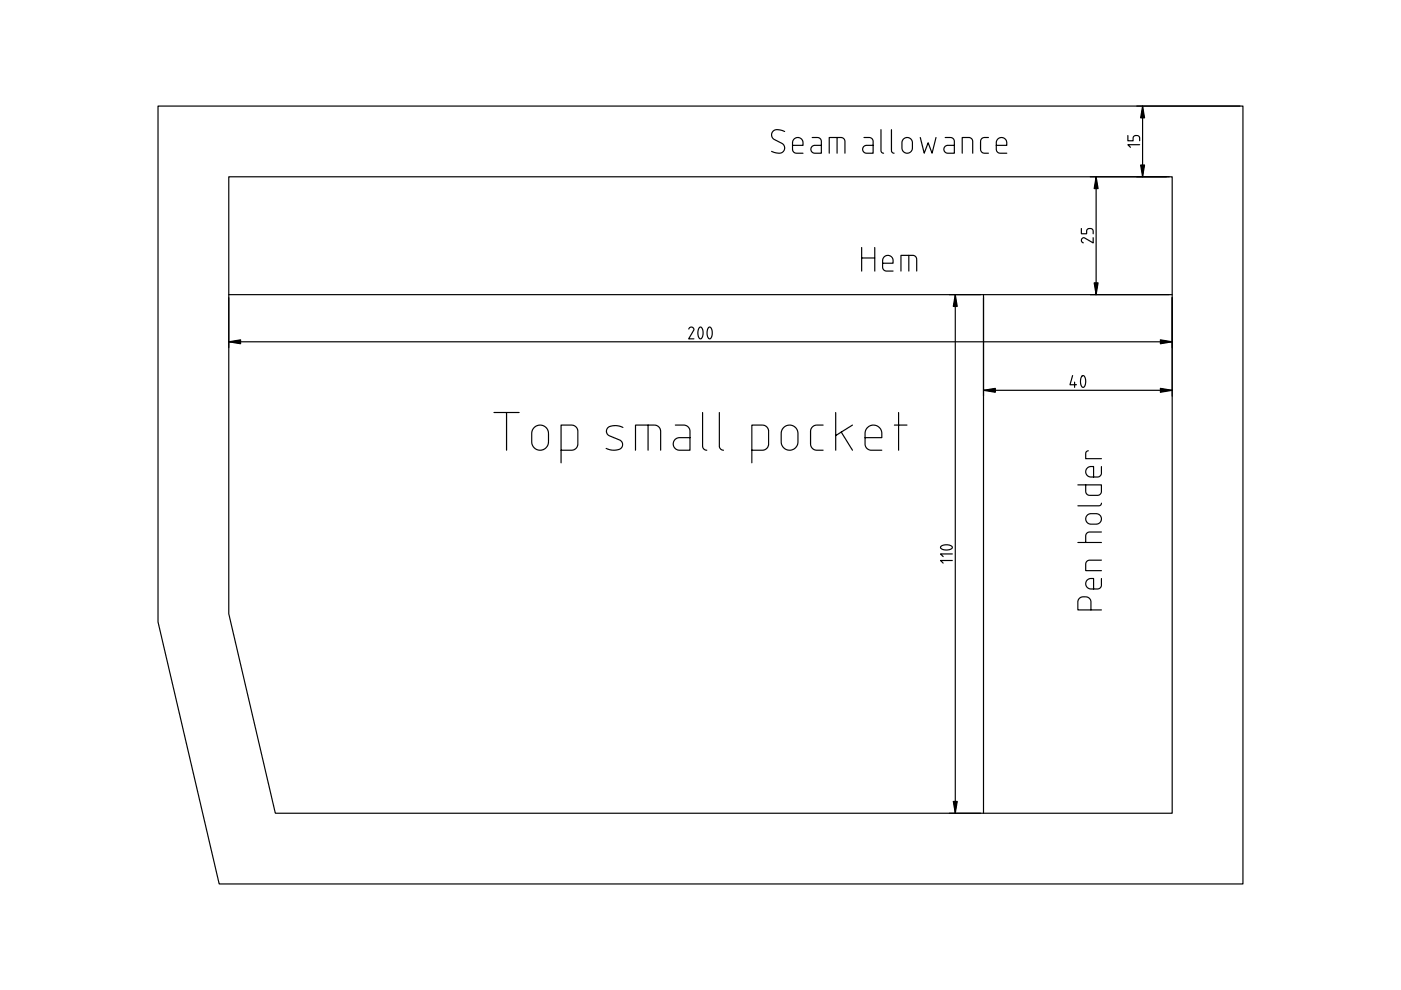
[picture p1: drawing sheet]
<svg xmlns="http://www.w3.org/2000/svg" width="297mm" height="210mm" viewBox="0 0 297 210" stroke-linecap="round" stroke-linejoin="round" font-family="sans-serif">
<g fill="none" stroke="#000" stroke-width=".25">
<path d="M33.5 22.5h230v164.9h-217l-13-55.5zM48.5 37.5h200v134.9h-190.1l-9.9-42.3zM166.4 27.9a2.01 2.01 0 0 0-2.6 0 1.11 1.11 0 0 0 .4 1.7l1.6 .8a1.15 1.15 0 0 1 .4 1.5 1.15 1.15 0 0 1-1.5 .5l-1.1-.3M168 30.8h2.3v-.5a1.11 1.11 0 0 0-1.2-1.1 1.11 1.11 0 0 0-1.1 1.1v1.4a.83 .83 0 0 0 .9 .8h1.4M172.2 29.2h1.1a.83 .83 0 0 1 .8 .8v2.5h-1.3a.83 .83 0 0 1-.9-.8 .83 .83 0 0 1 .9-.9h1.3M175.8 32.5v-3.3h2.5a.83 .83 0 0 1 .8 .8v2.5M177.5 29.2v3.3M183.2 29.2h1.1a.83 .83 0 0 1 .8 .8v2.5h-1.4a.83 .83 0 0 1-.8-.8 .83 .83 0 0 1 .8-.9h1.4M186.8 27.5v4.4a.56 .56 0 0 0 .5 .6M189 27.5v4.4a.56 .56 0 0 0 .6 .6M191.6 29.5a1.11 1.11 0 0 1 1.2-.3 1.11 1.11 0 0 1 .7 1.1v1.1a1.11 1.11 0 0 1-1.2 1.1 1.11 1.11 0 0 1-1.1-1.1l.1-1.4zM195.1 29.2l.9 3.3 .8-2.2 .8 2.2 .9-3.3"/>
<path d="M200.4 29.2h1.1a.83 .83 0 0 1 .8 .8v2.5h-1.3a.83 .83 0 0 1-.9-.8 .83 .83 0 0 1 .9-.9h1.3M204 32.5v-3.3h1.4a.83 .83 0 0 1 .8 .8v2.5M209.6 29.2h-.9a.83 .83 0 0 0-.8 .8v1.7a.83 .83 0 0 0 .8 .8h.9M211.2 30.8h2.3v-.5a1.11 1.11 0 0 0-1.2-1.1 1.11 1.11 0 0 0-1.1 1.1v1.4a.83 .83 0 0 0 .9 .8h1.4M231.1 37.5h16.8M232.4 37.5v25M239.1 28.7v1.1h1.1v-.5a.56 .56 0 0 1 .6-.6h.3a.56 .56 0 0 1 .5 .6v.5M241 22.5h21.9M241.6 30.7h-2.5l.6 .5M242.3 22.5v15M182.7 52.5v5M182.7 54.7h2.8"/>
<path d="M185.5 52.5v5M187.1 55.8h2.3v-.5a1.11 1.11 0 0 0-1.2-1.2 1.11 1.11 0 0 0-1.1 1.2v1.3a.83 .83 0 0 0 .9 .9h1.4M191 57.5v-3.4h2.5a.83 .83 0 0 1 .9 .9v2.5M192.7 54.1v3.4M229.3 48.5v1.1h1.1v-.6a.56 .56 0 0 1 .5-.5h.3a.56 .56 0 0 1 .6 .5v.6M231.8 50.4v1.1l-2.1-1.1a.56 .56 0 0 0-.4 .6 .56 .56 0 0 0 .4 .5M48.5 62.5h200M48.5 72.5h200M48.5 63.1v10.6M146 69.8v-.1a.54 .54 0 0 1 .7-.3 .54 .54 0 0 1 .4 .6l-1.1 1.8h1.1M148.3 69.4l.2-.1a1.72 1.72 0 0 1 .3 2.4l-.3 .1a1.72 1.72 0 0 1-.2-2.3zM150.3 69.4l.2-.1a1.72 1.72 0 0 1 .2 2.4l-.2 .1a1.72 1.72 0 0 1-.3-2.3z"/>
<path d="M202.5 62.5v109.9M208.5 62.5v109.9M227.4 79.6l-.5 2h1.3M229.4 79.7l.2-.1a1.72 1.72 0 0 1 .3 2.4l-.3 .1a1.72 1.72 0 0 1-.2-2.3zM248.5 63.1v20.9M104.7 87.5h5.4M107.4 87.5v8M113.3 90.6a1.78 1.78 0 0 1 1.9-.3 1.78 1.78 0 0 1 1.1 1.6v1.8a1.78 1.78 0 0 1-1.8 1.8 1.78 1.78 0 0 1-1.8-1.8l.1-2.1zM119 95.5h2.2a1.33 1.33 0 0 0 1.3-1.4v-2.6a1.33 1.33 0 0 0-1.3-1.4h-2.2v8M132.1 90.6a2.81 2.81 0 0 0-3.4 .3 1.06 1.06 0 0 0 .5 1.5l2.1 .9a1.08 1.08 0 0 1 .7 1.1 1.08 1.08 0 0 1-.9 .9l-1.2 .1-1.4-.3M134.7 95.5v-5.4h4a1.33 1.33 0 0 1 1.4 1.4v4M137.4 90.1v5.4"/>
<path d="M143.2 90.1h1.8a1.33 1.33 0 0 1 1.3 1.4v4h-2.2a1.33 1.33 0 0 1-1.4-1.4 1.33 1.33 0 0 1 1.4-1.3h2.2M149 87.5v7.1a.89 .89 0 0 0 .8 .9M152.5 87.5v7.1a.89 .89 0 0 0 .9 .9M159.4 95.5h2.2a1.33 1.33 0 0 0 1.4-1.4v-2.6a1.33 1.33 0 0 0-1.4-1.4h-2.2v8M166.1 90.6a1.78 1.78 0 0 1 2-.3 1.78 1.78 0 0 1 1.1 1.6v1.8a1.78 1.78 0 0 1-1.8 1.8 1.78 1.78 0 0 1-1.8-1.8l.1-2.1zM174.5 90.1h-1.3a1.33 1.33 0 0 0-1.3 1.4v2.6a1.33 1.33 0 0 0 1.3 1.4h1.3M177.2 87.5v8M178.4 91.6l2.3 3.9M180.7 90.1l-3.5 2.2M183.4 92.8h3.6v-.9a1.78 1.78 0 0 0-1.8-1.8 1.78 1.78 0 0 0-1.8 1.8v2.2a1.33 1.33 0 0 0 1.3 1.4h2.3M189.6 90.1h2.7M190.5 87.5v8"/>
<path d="M208.5 82.8h40M227.8 81v1.1M230.7 95.6a.56 .56 0 0 0-.5 .5v1.1h3.3M233.5 98.9v1.4a.83 .83 0 0 1-.8 .8h-1.4a1.11 1.11 0 0 1-1.1-1.1 1.11 1.11 0 0 1 1.1-1.1h.6v2.2M199.5 115.8a1.75 1.75 0 0 1 2.4 .2v.1a1.72 1.72 0 0 1-2.4 .2l-.1-.2zM201.9 118.8h-2.5l.6 .6M201.9 117.4h-2.5l.6 .6M228.5 102.8h5v1.4a.83 .83 0 0 1-.8 .8h-1.7a.83 .83 0 0 1-.8-.8v-1.4M228.5 115h5M230.5 109.2l.6-.3h1.3a1.11 1.11 0 0 1 1.1 1.1 1.11 1.11 0 0 1-1.1 1.1h-1.1a1.11 1.11 0 0 1-1-.7 1.11 1.11 0 0 1 .2-1.2zM233.5 118.8h-2.5a.83 .83 0 0 0-.8 .8v1.4h3.3M233.5 112.8h-2.5a.83 .83 0 0 0-.8 .8v1.4"/>
<path d="M233.5 106.7a.56 .56 0 0 1-.5 .5h-4.5M231.3 129.3v-1.6a1.11 1.11 0 0 0-1.1-1.2h-.6a1.11 1.11 0 0 0-1.1 1.2v1.6h5M233.5 122.7v1.3a.83 .83 0 0 1-.8 .9h-1.4a1.11 1.11 0 0 1-1.1-1.1 1.11 1.11 0 0 1 1.1-1.1h.6v2.2M201.3 172.4h6.6"/>
</g>
<path d="M232.4 37.5l.4 2.5h-.8zM241.8 35h.9l-.4 2.5zM242.3 22.5l.4 2.5h-.9zM48.5 72.5l2.5-.4v.8zM202.5 62.5l.5 2.5h-.9zM232 60h.8l-.4 2.5zM246 72.1l2.5 .4-2.5 .4zM208.5 82.8l2.5-.5v.9zM246 82.3l2.5 .5-2.5 .4zM202.1 169.9h.9l-.5 2.5z" fill="#000"/>
<path d="M232.4 37.5l.4 2.5h-.8zM241.8 35h.9l-.4 2.5zM242.3 22.5l.4 2.5h-.9zM48.5 72.5l2.5-.4v.8zM202.5 62.5l.5 2.5h-.9zM232 60h.8l-.4 2.5zM246 72.1l2.5 .4-2.5 .4zM208.5 82.8l2.5-.5v.9zM246 82.3l2.5 .5-2.5 .4zM202.1 169.9h.9l-.5 2.5z" fill="#000" stroke="#000" stroke-width=".25"/>
</svg>
